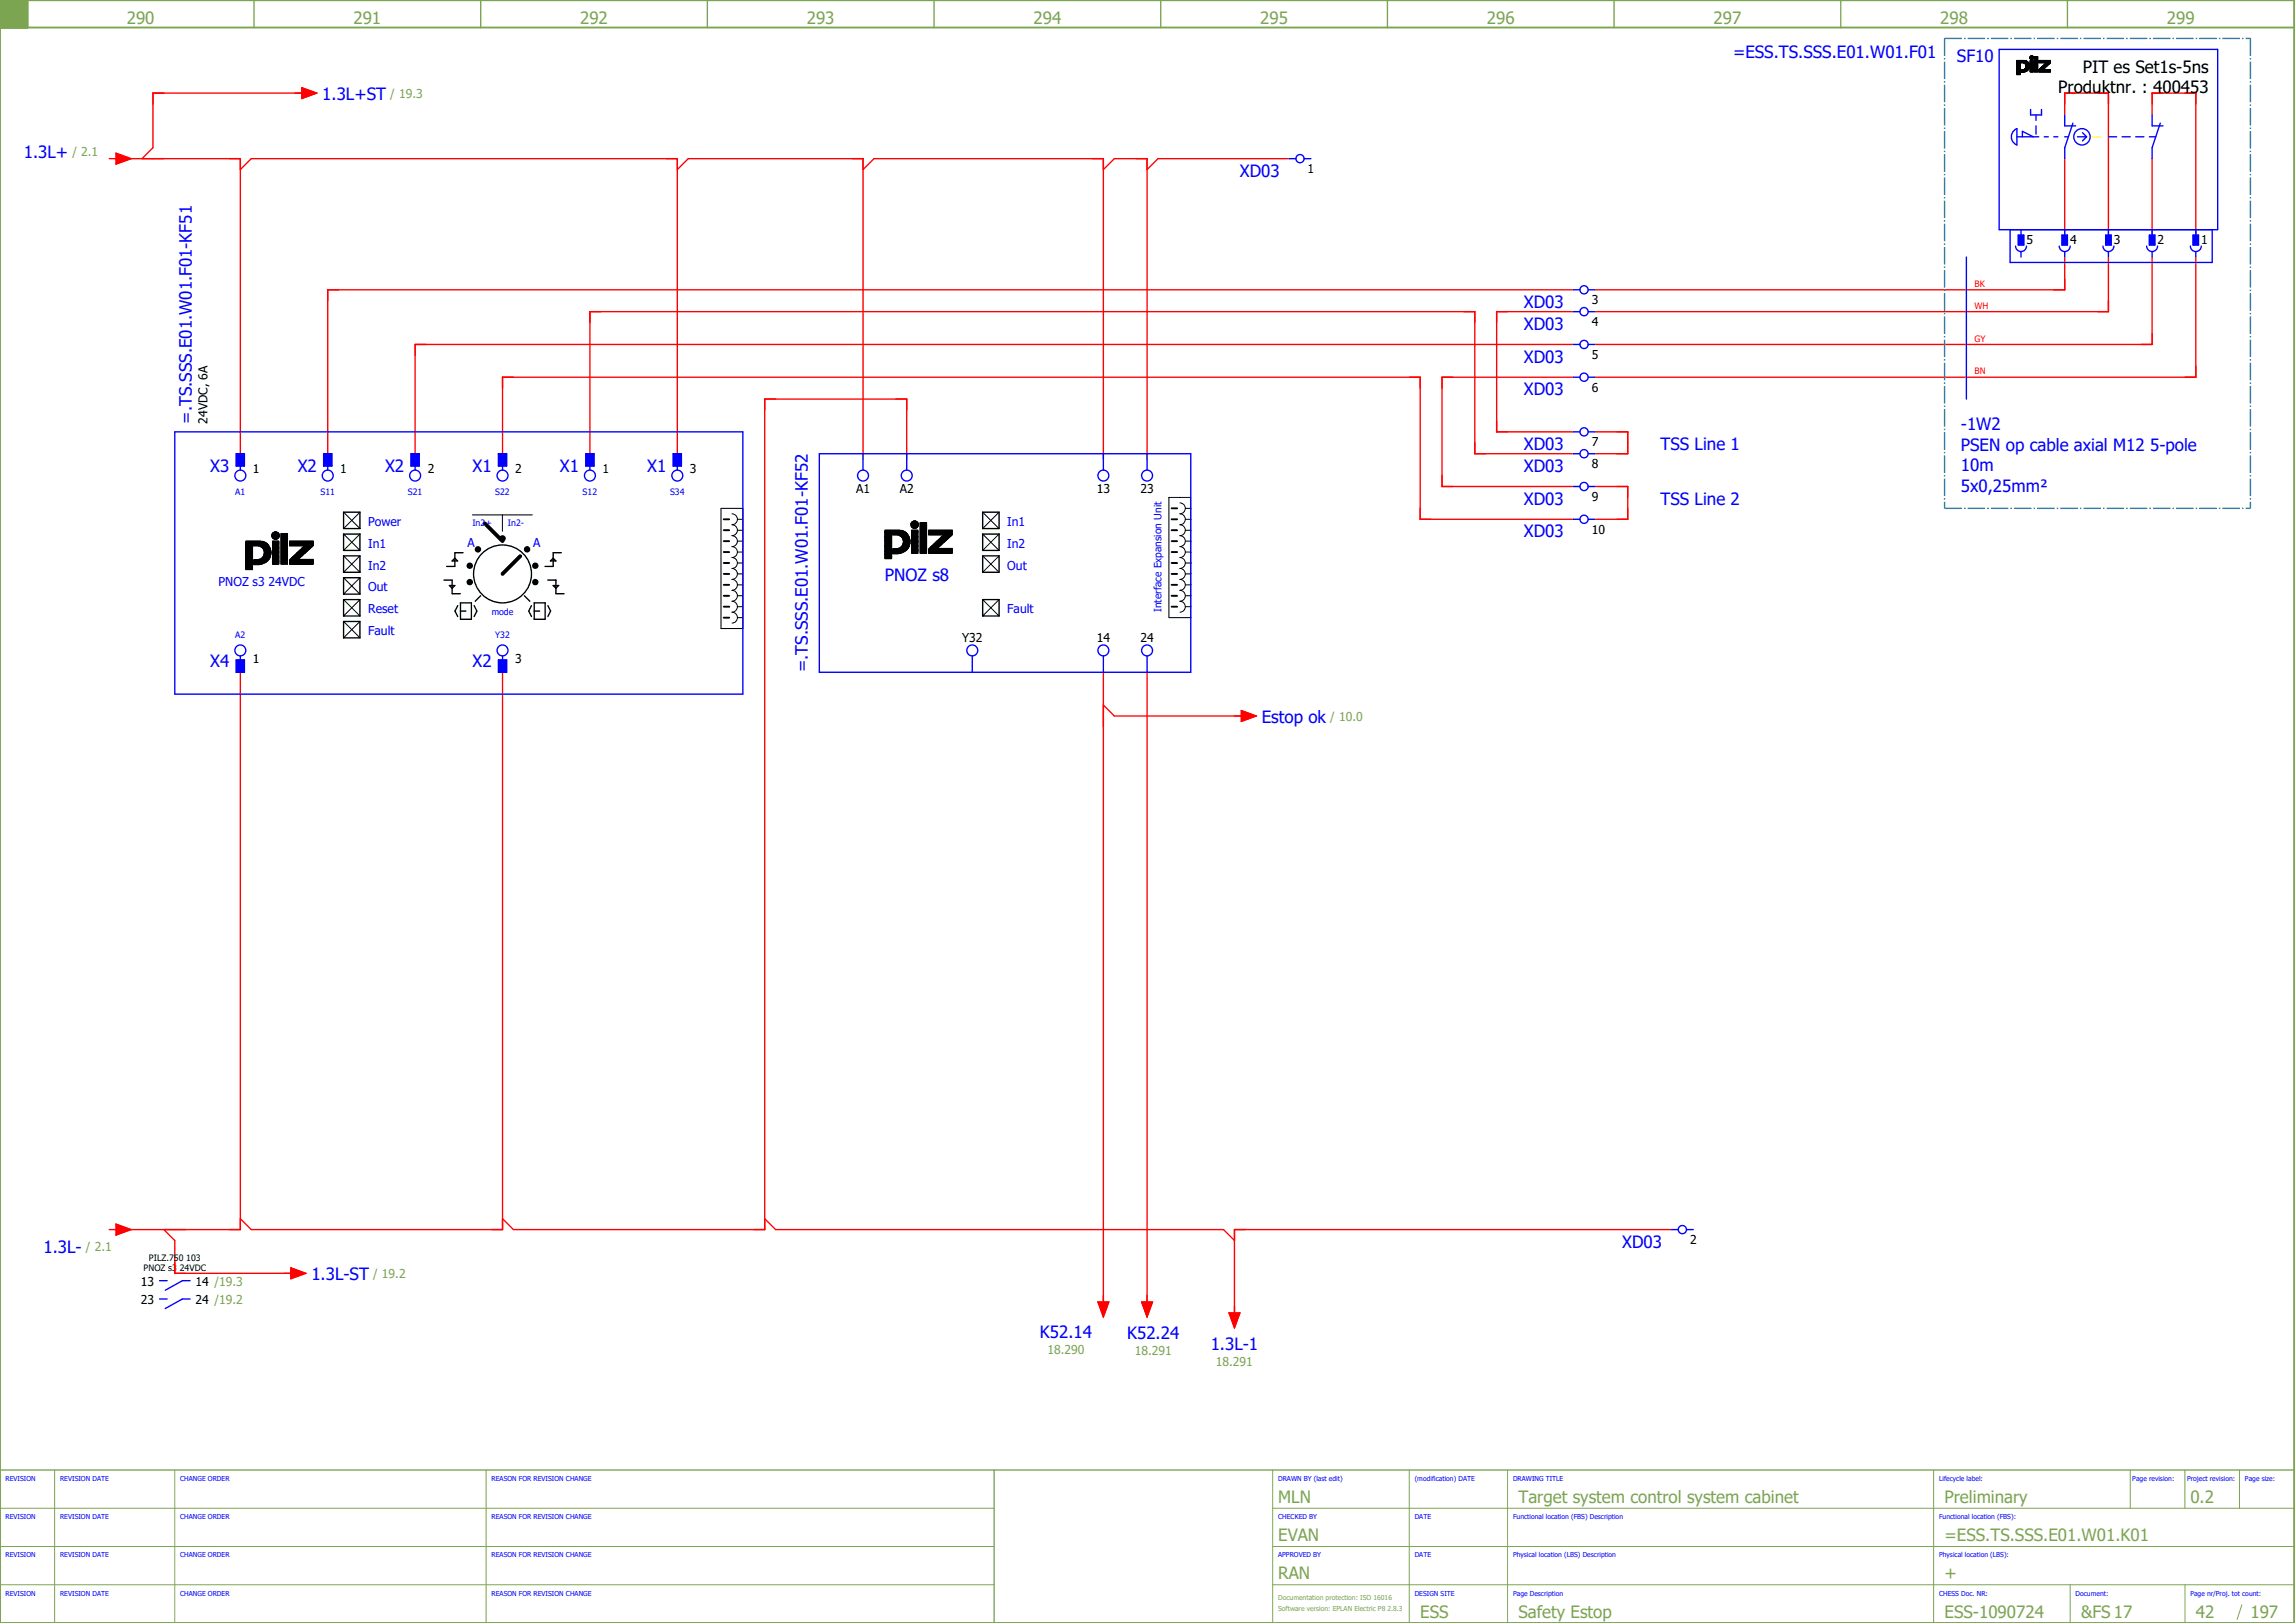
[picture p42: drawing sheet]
<svg xmlns="http://www.w3.org/2000/svg" width="420mm" height="297mm" viewBox="0 0 420 297" stroke-linecap="round" stroke-linejoin="round" font-family="sans-serif">
<defs><g id="words">
<g font-size="3.1" fill="#7ca552">
<text x="23.2" y="4.4">290</text>
<text x="64.7" y="4.4">291</text>
<text x="106.2" y="4.4">292</text>
<text x="147.7" y="4.4">293</text>
<text x="189.2" y="4.4">294</text>
<text x="230.7" y="4.4">295</text>
<text x="272.2" y="4.4">296</text>
<text x="313.7" y="4.4">297</text>
<text x="355.2" y="4.4">298</text>
<text x="396.7" y="4.4">299</text>
<text x="234" y="275">MLN</text>
<text x="278" y="275">Target system control system cabinet</text>
<text x="356" y="275">Preliminary</text>
<text x="401" y="275">0.2</text>
<text x="234" y="282">EVAN</text>
<text x="356" y="282">=ESS.TS.SSS.E01.W01.K01</text>
<text x="234" y="289">RAN</text>
<text x="356" y="289">+</text>
<text x="260" y="296">ESS</text>
<text x="278" y="296">Safety Estop</text>
<text x="356" y="296">ESS-1090724</text>
<text x="381" y="296">&amp;FS 17</text>
<text x="402" y="296">42</text>
<text x="412" y="296">197</text>
</g>
<g font-size="3.1" fill="#00f">
<text x="317.3" y="10.6">=ESS.TS.SSS.E01.W01.F01</text>
<text x="358.3" y="11.4">SF10</text>
<text x="59" y="18.3">1.3L+ST</text>
<text x="4.4" y="29">1.3L+</text>
<text x="227" y="32.3">XD03</text>
<text x="279" y="56.3">XD03</text>
<text x="279" y="60.3">XD03</text>
<text x="279" y="66.3">XD03</text>
<text x="35.1" y="77.5" transform="rotate(-90 35.1 77.5)">=.TS.SSS.E01.W01.F01-KF51</text>
<text x="279" y="72.3">XD03</text>
<text x="279" y="82.3">XD03</text>
<text x="304" y="82.4">TSS Line 1</text>
<text x="359" y="82.5">PSEN op cable axial M12 5-pole</text>
<text x="359" y="78.7">-1W2</text>
<text x="38.5" y="86.4">X3</text>
<text x="54.5" y="86.4">X2</text>
<text x="70.5" y="86.4">X2</text>
<text x="86.5" y="86.4">X1</text>
<text x="102.5" y="86.4">X1</text>
<text x="118.5" y="86.4">X1</text>
<text x="279" y="86.3">XD03</text>
<text x="359" y="90">5x0,25mm²</text>
<text x="359" y="86.2">10m</text>
<text x="279" y="92.3">XD03</text>
<text x="304" y="92.4">TSS Line 2</text>
<text x="279" y="98.3">XD03</text>
<text x="162" y="106.4">PNOZ s8</text>
<text x="38.5" y="122.1">X4</text>
<text x="86.5" y="122.1">X2</text>
<text x="147.9" y="123" transform="rotate(-90 147.9 123)">=.TS.SSS.E01.W01.F01-KF52</text>
<text x="231" y="132.3">Estop ok</text>
<text x="8" y="229.3">1.3L-</text>
<text x="297" y="228.3">XD03</text>
<text x="57" y="234.3">1.3L-ST</text>
<text x="190.4" y="244.9">K52.14</text>
<text x="206.4" y="245.1">K52.24</text>
<text x="221.6" y="247.1">1.3L-1</text>
</g>
<g font-size="3.1">
<text x="376.8" y="17.1">Produktnr. : 400453</text>
<text x="381.3" y="13.3">PIT es Set1s-5ns</text>
</g>
<g font-size="2.2" fill="#7ca552">
<text x="71.4" y="17.9">/ 19.3</text>
<text x="13.3" y="28.6">/ 2.1</text>
<text x="243.5" y="131.9">/ 10.0</text>
<text x="15.7" y="229">/ 2.1</text>
<text x="68.3" y="233.9">/ 19.2</text>
<text x="191.8" y="247.8">18.290</text>
<text x="207.7" y="248">18.291</text>
<text x="222.6" y="250">18.291</text>
</g>
<g font-size="2.2">
<text x="239.4" y="31.7">1</text>
<text x="371" y="44.7">5</text>
<text x="379" y="44.7">4</text>
<text x="387" y="44.7">3</text>
<text x="395" y="44.7">2</text>
<text x="403" y="44.7">1</text>
<text x="291.4" y="55.7">3</text>
<text x="291.4" y="59.7">4</text>
<text x="291.4" y="65.7">5</text>
<text x="291.4" y="71.7">6</text>
<text x="38" y="77.5" transform="rotate(-90 38 77.5)">24VDC, 6A</text>
<text x="291.4" y="81.7">7</text>
<text x="46.3" y="86.6">1</text>
<text x="62.3" y="86.6">1</text>
<text x="78.3" y="86.6">2</text>
<text x="94.3" y="86.6">2</text>
<text x="110.3" y="86.6">1</text>
<text x="126.3" y="86.6">3</text>
<text x="291.4" y="85.7">8</text>
<text x="156.7" y="90.3">A1</text>
<text x="164.7" y="90.3">A2</text>
<text x="200.8" y="90.3">13</text>
<text x="208.8" y="90.3">23</text>
<text x="291.4" y="91.7">9</text>
<text x="291.4" y="97.7">10</text>
<text x="176.1" y="117.6">Y32</text>
<text x="200.8" y="117.6">14</text>
<text x="208.8" y="117.6">24</text>
<text x="46.3" y="121.3">1</text>
<text x="94.3" y="121.3">3</text>
<text x="309.4" y="227.7">2</text>
<text x="25.8" y="235.3">13</text>
<text x="25.8" y="238.6">23</text>
<text x="35.8" y="235.3">14 /19.3</text>
<text x="35.8" y="238.6">24 /19.2</text>
</g>
<g font-size="2.2" fill="#00f">
<text x="67.4" y="96.2">Power</text>
<text x="67.4" y="100.2">In1</text>
<text x="85.6" y="100">A</text>
<text x="97.6" y="100">A</text>
<text x="184.4" y="96.2">In1</text>
<text x="184.4" y="100.2">In2</text>
<text x="40" y="107.3">PNOZ s3 24VDC</text>
<text x="67.4" y="104.2">In2</text>
<text x="184.4" y="104.2">Out</text>
<text x="67.4" y="108.2">Out</text>
<text x="67.4" y="112.2">Reset</text>
<text x="184.4" y="112.2">Fault</text>
<text x="67.4" y="116.2">Fault</text>
</g>
<text font-size="1.9" fill="#00f" x="212.6" y="112" transform="rotate(-90 212.6 112)">Interface Expansion Unit</text>
<g font-size="1.6" fill="#f00">
<text x="361.5" y="52.5">BK</text>
<text x="361.5" y="56.5">WH</text>
<text x="361.5" y="62.5">GY</text>
<text x="361.5" y="68.5">BN</text>
</g>
<g font-size="1.6" fill="#00f">
<text x="43.1" y="90.7">A1</text>
<text x="58.7" y="90.7">S11</text>
<text x="74.7" y="90.7">S21</text>
<text x="90.7" y="90.7">S22</text>
<text x="106.7" y="90.7">S12</text>
<text x="122.7" y="90.7">S34</text>
<text x="86.5" y="96.2">In2+</text>
<text x="93" y="96.2">In2-</text>
<text x="90" y="112.5">mode</text>
<text x="43.1" y="116.7">A2</text>
<text x="90.7" y="116.7">Y32</text>
</g>
<g font-size="1.6">
<text x="26.3" y="232.7">PNOZ s3 24VDC</text>
<text x="27.3" y="230.8">PILZ.750 103</text>
</g>
<g font-size="1.2" fill="#00f">
<text x="1" y="271">REVISION</text>
<text x="11" y="271">REVISION DATE</text>
<text x="33" y="271">CHANGE ORDER</text>
<text x="90" y="271">REASON FOR REVISION CHANGE</text>
<text x="234" y="271">DRAWN BY (last edit)</text>
<text x="259" y="271">(modification) DATE</text>
<text x="277" y="271">DRAWING TITLE</text>
<text x="355" y="271">Lifecycle label:</text>
<text x="390.4" y="271">Page revision:</text>
<text x="400.4" y="271">Project revision:</text>
<text x="411" y="271">Page size:</text>
<text x="1" y="278">REVISION</text>
<text x="11" y="278">REVISION DATE</text>
<text x="33" y="278">CHANGE ORDER</text>
<text x="90" y="278">REASON FOR REVISION CHANGE</text>
<text x="234" y="278">CHECKED BY</text>
<text x="259" y="278">DATE</text>
<text x="277" y="278">Functional location (FBS) Description</text>
<text x="355" y="278">Functional location (FBS):</text>
<text x="1" y="285">REVISION</text>
<text x="11" y="285">REVISION DATE</text>
<text x="33" y="285">CHANGE ORDER</text>
<text x="90" y="285">REASON FOR REVISION CHANGE</text>
<text x="234" y="285">APPROVED BY</text>
<text x="259" y="285">DATE</text>
<text x="277" y="285">Physical location (LBS) Description</text>
<text x="355" y="285">Physical location (LBS):</text>
<text x="1" y="292">REVISION</text>
<text x="11" y="292">REVISION DATE</text>
<text x="33" y="292">CHANGE ORDER</text>
<text x="90" y="292">REASON FOR REVISION CHANGE</text>
<text x="259" y="292">DESIGN SITE</text>
<text x="277" y="292">Page Description</text>
<text x="355" y="292">CHESS Doc. NR:</text>
<text x="380" y="292">Document:</text>
<text x="401" y="292">Page nr/Proj. tot count:</text>
</g>
<g font-size="1.2" fill="#7ca552">
<text x="234" y="292.8">Documentation protection: ISO 16016</text>
<text x="234" y="294.8">Software version: EPLAN Electric P8 2.8.3</text>
</g>
</g></defs>
<path d="M0 5h420M0 0h420v297h-420zM5 0v5" fill="none" stroke="#7ca552" stroke-width=".35"/>
<path d="M0 5h5M46.5 0v5M88 0v5M129.5 0v5M171 0v5M212.5 0v5M254 0v5M295.5 0v5M337 0v5M378.5 0v5M182 269v28M420 269h-420v28" fill="none" stroke="#7ca552" stroke-width=".25"/>
<path d="M0 0h5v5h-5z" fill="#7ca552" stroke="#7ca552" stroke-width=".18"/>
<g fill="none" stroke="#7ca552" stroke-width=".18">
<path d="M0 276h182M10 269v28M32 269v28M89 269v28M233 276h187M233 269v28M258 269v28M276 269v28M354 269v28M390 269v7M400 269v7M410 269v7"/>
<path d="M0 283h182M0 290h182M233 283h187M233 290h187M379 290v7M400 290v7M410.4 293.6l-.8 2.8"/>
</g>
<g fill="none" stroke="#f00" stroke-width=".25">
<path d="M55.2 16l2.8 1-2.8 1zM56 17h-28v10l-2 2M20 29h1.2M21.2 28l2.8 1-2.8 1zM22 29h22v54M44 31l2-2h78v54M124 31l2-2h32v55M158 31l2-2h42v55M202 31l2-2h6v55M236 29h-24l-2 2M378 21v-4h8v26M378 29v14"/>
<path d="M394 21v-4h8v26M394 29v14M288 57h-14v22h14M288 53h-228v30M378 47v6h-86M386 47v10h-94M394 47v16h-102M402 47v22h-110M288 69h-24v20h24M288 63h-212v20M292 79h6v4h-6M92 83v-14h168v26h28"/>
<path d="M108 83v-26h162v26h18M166 84v-11h-26v152h-46l-2-2M292 89h6v6h-6M44 123v102h-22M92 123v102h-46l-2-2M202 123v116M202 129l2 2h24M210 123v116M227.2 130l2.8 1-2.8 1zM20 225h1.2M21.2 224l2.8 1-2.8 1zM30 225l2 2v6h22"/>
<path d="M53.3 232l2.7 1-2.7 1zM140 223l2 2h82l2 2M201 238.3h2l-1 2.7zM209 238.3h2l-1 2.7zM306 225h-80v16M225 240.3h2l-1 2.7z"/>
</g>
<g fill="none" stroke="#000" stroke-width=".18">
<path d="M369.2 11.1h1.4M369.2 11.3h2M369.2 11.2h1.9M369.2 11.2h1.8M369.2 11.1h1.7M369.2 11.1h1.6M369.2 13.7h.7M369.2 13.6h.7M369.2 13.5h.7M369.2 13.4h.7M369.2 13.3h.7M369.2 13.2h.7"/>
<path d="M369.2 13.1h.7M369.2 12.9h.7M369.2 12.8h.7M369.2 12.7h.7M369.2 13h.7M369.2 12.6h.7M369.2 12.5h.7M369.2 12.4h.7M369.2 12.3h.7M369.2 12.2h.7M369.2 12.1h.7M369.2 12h.7"/>
<path d="M369.2 11.9h.7M369.2 11.8h.7M369.2 11.7h.7M369.2 11.6h.7M369.2 11.5h.7M369.2 11.5h2.2M369.2 11.4h2.1M370 13.2h.5M370 13h1.2M370.4 11.5l1 .1M370.4 12.7h1M370.6 11.6h.8"/>
<path d="M370.6 12.7h.8M370.7 11.6h.7M370.7 13.2h-.7M370.7 11.7h.8M370.8 12.6h.7M370.8 11.7h.7M370.8 12.5h.7M370.8 11.8h.7M370.8 13.1l-.8 .1M370.8 12.4h.7M370.9 12.4h.6M370.9 11.9h.6"/>
<path d="M370.9 12.3h.6M370.9 12.2h.6M370.9 12h.6M370.9 13.1h-.9M370.9 12l.7 .1M371.1 13l-1.1 .1M371.1 13h-1.1M371.2 12.9h-1.2M371.3 12.9h-1.3M371.3 12.8h-1.3M371.4 12.8h-1.4M371.4 12.7h-.9"/>
<path d="M371.5 12.6h-.8M371.6 12.1l-.7 .1M371.6 12.1h-.7M371.6 10.6h.7M371.6 10.5h.7M371.6 10.7h.7M371.6 10.4h.7M371.7 10.8h.6M371.7 10.4h.6M371.7 11.1h.6M371.7 11.3h.6M371.7 11.2h.6"/>
<path d="M371.7 13.2h.6M371.7 13.1h.6M371.7 12.9h.6M371.7 12.8h.6M371.7 12.7h.6M371.7 13h.6M371.7 12.6h.6M371.7 12.5h.6M371.7 12.4h.6M371.7 12.3h.6M371.7 12.2h.6M371.7 12.1h.6"/>
<path d="M371.7 12h.6M371.7 11.9h.6M371.7 11.8h.6M371.7 11.7h.6M371.7 11.6h.6M371.7 11.5h.6M371.7 11.4h.6M371.7 10.8h.5M371.7 10.3h.5M371.8 10.3h.3M371.8 10.9h.3M371.8 10.2h.3"/>
<path d="M372.3 10.7h-.6M372.5 11h.6M372.5 10.9h.6M372.5 10.8h.6M372.5 10.7h.6M372.5 10.6h.6M372.5 11.3h.6M372.5 11.2h.6M372.5 11.1h.6M372.5 13.2h.6M372.5 13.1h.6M372.5 10.5h.6"/>
<path d="M372.5 10.4h.6M372.5 12.9h.6M372.5 12.8h.6M372.5 12.7h.6M372.5 13h.6M372.5 12.6h.6M372.5 12.5h.6M372.5 12.4h.6M372.5 12.3h.6M372.5 12.2h.6M372.5 12.1h.6M372.5 12h.6"/>
<path d="M372.5 11.9h.6M372.5 11.8h.6M372.5 11.7h.6M372.5 11.6h.6M372.5 11.5h.6M372.5 11.4h.6M373.2 11.1h2.2M373.2 11.3h2.2M373.2 11.2h2.2M373.2 13.2h2.2M373.2 13.1h2.2M373.2 12.9h2.2"/>
<path d="M373.2 12.8h2.2M373.2 13h2.2M373.2 11.5h2.2M373.2 11.4h2.2M373.3 12.7h2.1M373.6 12.5h.8M373.9 12.2h.8M374.1 12.7h-.8M374.2 12.6l-.8 .1M374.2 11.9h.8M374.2 12.6h-.8M374.3 11.8h.8"/>
<path d="M374.3 12.5l-.8 .1M374.3 12.5h-.8M374.4 12.4h-.8M374.5 12.4h-.8M374.5 11.6h.8M374.5 12.3h-.8M374.6 12.3h-.8M374.6 12.2h-.8M374.7 12.1l-.8 .1M374.8 12.1h-.8M374.8 12l-.8 .1M374.9 12h-.9"/>
<path d="M374.9 11.9l-.8 .1M375 11.9h-.8M375.1 11.8h-.8M375.2 11.7h-.9M375.2 11.7h-.8M375.3 11.6h-.8M375.4 11.5l-.9 .1M45 99.1h3.1M45 99h2.7M45 99.6h4M45 99.5h3.9M45 99.4h3.8"/>
<path d="M45 99.3h3.7M45 99.3h3.6M45 99.2h3.5M45 99.2h3.3M45 99.1h3.3M45 100h1.2M45 99.9h4.2M45 99.8h4.2M45 99.7h4.1M47.3 100h2M49.8 98.1h1.3M49.8 98h1.3"/>
<path d="M49.8 98.3h1.3M49.8 98.2h1.3M49.8 97.9h1.3M49.8 97.8h1.3M49.8 98.4h1.3M49.8 97.7h1.3M49.8 97.6h1.3M49.9 99.1h1.2M49.9 99h1.2M49.9 99.6h1.2M49.9 99.5h1.2M49.9 99.4h1.2"/>
<path d="M49.9 99.3h1.2M49.9 99.2h1.2M49.9 100h1.2M49.9 99.9h1.2M49.9 99.8h1.2M49.9 99.7h1.2M49.9 98.5h1.1M49.9 97.6h1.1M50 98.5h.9M50 97.5h.9M50 98.6h.9M50.1 98.6h.7"/>
<path d="M50.1 97.4h.7M50.1 98.7h.6M50.3 98.7h.4M50.3 97.3h.4M51.5 99h1.1M51.5 98.9h1.1M51.5 98.8h1.1M51.5 98.7h1.1M51.5 98.6h1.1M51.5 98.5h1.1M51.5 98.4h1.1M51.5 98.3h1.1"/>
<path d="M51.5 98.2h1.1M51.5 98.1h1.1M51.5 98h1.1M51.5 99.5h1.1M51.5 99.4h1.1M51.5 99.3h1.1M51.5 99.2h1.1M51.5 99.1h1.1M51.5 97.9h1.1M51.5 97.8h1.1M51.5 97.7h1.1M51.5 97.6h1.1"/>
<path d="M51.5 100h1.1M51.5 99.9h1.1M51.5 99.8h1.1M51.5 99.7h1.1M51.5 99.6h1.1M53 99.1h4.4M53 99h4.4M53 99.6h4.4M53 99.5h4.4M53 99.4h4.4M53 99.3h4.4M53 99.2h4.4"/>
<path d="M53 99.9h4.3M53 99.9h4.4M53 99.8h4.4M53 99.7h4.4M55.6 100h1.7M62.9 93.7l3 3M62.9 97.7l3 3M65.9 93.7l-3 3M65.9 97.7l-3 3M86.5 94.2h11M92 94.2v3M132 93h4v22h-4z"/>
<path d="M134 94a1 1 0 0 1 1 1 1 1 0 0 1-1 1 1 1 0 0 1 1 1 1 1 0 0 1-1 1 1 1 0 0 1 1 1 1 1 0 0 1-1 1 1 1 0 0 1 1 1 1 1 0 0 1-1 1 1 1 0 0 1 1 1 1 1 0 0 1-1 1 1 1 0 0 1 1 1 1 1 0 0 1-1 1 1 1 0 0 1 1 1 1 1 0 0 1-1 1 1 1 0 0 1 1 1 1 1 0 0 1-1 1 1 1 0 0 1 1 1 1 1 0 0 1-1 1 1 1 0 0 1 1 1 1 1 0 0 1-1 1M135 99h1M135 97h1M135 95h1M162 99.1h1.3M162 97h2.7M162 99h1.3M162 98.9h1.3M162 98.8h1.3M162 98.7h1.3M162 98.6h1.3M162 98.5h1.3"/>
<path d="M162 98.4h1.3M162 98.3h1.3M162 98.2h1.3M162 98.1h1.3M162 99.6h1.3M162 99.5h1.3M162 99.4h1.3M162 99.3h1.3M162 99.2h1.3M162 98h1.3M162 97.9h4.3M162 97.9h4.2"/>
<path d="M162 97.8h4.2M162 97.7h4.1M162 97.6h4M162 97.5h3.9M162 97.4h3.8M162 100h1.3M162 99.9h1.3M162 99.8h1.3M162 99.7h1.3M162 97.3h3.7M162 97.3h3.6M162 97.2h3.5"/>
<path d="M162 97.2h3.4M162 97.1h3.2M162 97.1h3.1M164.3 98h2M164.6 98h1.7M164.7 98.1h1.6M164.8 98.1h1.5M164.8 98.2h1.6M165 98.2h1.4M165 98.3h1.4M165 98.3h1.5M165.1 98.4h1.4"/>
<path d="M165.1 100h1.4M165.1 99.9h1.4M165.2 99.9h1.3M165.2 98.5h1.3M165.2 99.8h1.3M165.2 98.6h1.3M165.2 98.7h1.3M165.2 99.7h1.3M165.3 99.6h1.2M165.3 98.7h1.3M165.3 99.6h1.3M165.3 98.8h1.3"/>
<path d="M165.3 99.5h1.3M165.3 99.4h1.3M165.4 98.9h1.2M165.4 99.4h1.2M165.4 99.3h1.2M165.4 99.1h1.2M165.4 99h1.2M165.4 99.2h1.2M166.7 96.1h1.5M166.7 96h1.5M166.8 96.3h1.3M166.8 96.2h1.3"/>
<path d="M166.8 96.2h1.4M166.8 96.1h1.4M166.8 95.9h1.4M166.8 95.9h1.3M166.8 95.8h1.3M166.8 96.4h1.3M166.8 95.7h1.3M166.9 96.4h1.1M166.9 95.7h1.1M166.9 95.6h1.1M166.9 99.1h1.1M166.9 97h1.1"/>
<path d="M166.9 99h1.1M166.9 98.9h1.1M166.9 98.8h1.1M166.9 98.7h1.1M166.9 98.6h1.1M166.9 98.5h1.1M166.9 98.4h1.1M166.9 98.3h1.1M166.9 98.2h1.1M166.9 98.1h1.1M166.9 99.6h1.1M166.9 99.5h1.1"/>
<path d="M166.9 99.4h1.1M166.9 99.3h1.1M166.9 99.2h1.1M166.9 98h1.1M166.9 97.9h1.1M166.9 97.8h1.1M166.9 97.7h1.1M166.9 97.6h1.1M166.9 97.5h1.1M166.9 97.4h1.1M166.9 100h1.1M166.9 99.9h1.1"/>
<path d="M166.9 99.8h1.1M166.9 99.7h1.1M166.9 97.3h1.1M166.9 97.2h1.1M166.9 97.1h1.1M166.9 96.5h1.1M166.9 95.5h1.1M167 96.6h.9M167 95.5h.9M167.1 96.6h.7M167.1 95.4h.7M167.1 96.7h.7"/>
<path d="M167.2 95.4h.5M167.3 96.7h.3M167.3 95.3h.3M168.4 99h1.3M168.4 97h1.3M168.4 98.9h1.3M168.4 98.8h1.3M168.4 98.7h1.3M168.4 98.6h1.3M168.4 98.5h1.3M168.4 98.4h1.3M168.4 98.3h1.3"/>
<path d="M168.4 98.2h1.3M168.4 98.1h1.3M168.4 98h1.3M168.4 99.5h1.3M168.4 99.4h1.3M168.4 99.3h1.3M168.4 99.2h1.3M168.4 99.1h1.3M168.4 97.9h1.3M168.4 97.8h1.3M168.4 97.7h1.3M168.4 97.6h1.3"/>
<path d="M168.4 97.5h1.3M168.4 97.4h1.3M168.4 97.3h1.3M168.4 100h1.3M168.4 99.9h1.3M168.4 99.8h1.3M168.4 99.7h1.3M168.4 99.6h1.3M168.4 96.9h1.3M168.4 96.8h1.3M168.4 96.7h1.3M168.4 96.6h1.3"/>
<path d="M168.4 96.5h1.3M168.4 96.4h1.3M168.4 96.3h1.3M168.4 96.2h1.3M168.4 96.1h1.3M168.4 96h1.3M168.4 97.2h1.3M168.4 97.1h1.3M168.4 95.9h1.3M168.4 95.8h1.3M168.4 95.7h1.3M168.4 95.6h1.3"/>
<path d="M170 97h4.3M170 97.9h4.3M170 97.8h4.3M170 97.7h4.3M170 97.6h4.3M170 97.5h4.3M170 97.4h4.3M170 97.3h4.3M170 97.2h4.3M170 97.1h4.3M170.5 100h1.6M170.6 99.9h1.5"/>
<path d="M170.6 99.9h1.6M170.7 99.8h1.5M170.7 99.8h1.6M170.8 99.7h1.5M170.8 99.7h1.6M170.9 99.6h1.6M171 99.6h1.5M171 99.5h1.6M171.1 99.4h1.6M171.2 99.4h1.5M171.2 99.3h1.6M171.3 99.3h1.6"/>
<path d="M171.3 99.2h1.6M171.4 99.2h1.6M171.4 99.1h1.6M171.5 99.1h1.5M171.5 99h1.6M171.6 99h1.6M171.6 98.9h1.6M171.7 98.9h1.6M171.7 98.8h1.6M171.8 98.8h1.6M171.9 98.7h1.5M171.9 98.7h1.6"/>
<path d="M171.9 98.6h1.7M172 98.6h1.6M172.1 98.5h1.5M172.1 98.5h1.6M172.2 98.4h1.6M172.3 98.3h1.6M172.4 98.2h1.6M172.4 98.2h1.7M172.5 98.1h1.6M172.5 98.1h1.7M172.6 98h1.6M172.7 98h1.6"/>
<path d="M179.9 93.7l3 3M179.9 97.7l3 3M182.9 93.7l-3 3M182.9 97.7l-3 3M214 91h4v22h-4zM216 98a1 1 0 0 1 1 1 1 1 0 0 1-1 1M216 96a1 1 0 0 1 1 1 1 1 0 0 1-1 1M216 94a1 1 0 0 1 1 1 1 1 0 0 1-1 1M216 92a1 1 0 0 1 1 1 1 1 0 0 1-1 1M217 93h1M217 99h1M217 97h1"/>
<path d="M217 95h1M45 103h1.2M45 101.1h1.2M45 104.3h1.2M45 104.2h1.2M45 104.1h1.2M45 104h1.2M45 103.9h1.2M45 103.8h1.2M45 103.7h1.2M45 103.6h1.2M45 103.5h1.2"/>
<path d="M45 103.4h1.2M45 103.3h1.2M45 103.2h1.2M45 103.1h1.2M45 102.7h1.2M45 102.6h1.2M45 102.5h1.2M45 102.4h1.2M45 102.9h1.2M45 102.8h1.2M45 102.3h1.2M45 102.2h1.2"/>
<path d="M45 102.1h1.2M45 102h1.2M45 101.9h1.2M45 101.8h1.2M45 101.7h1.2M45 101.6h1.2M45 101.5h1.2M45 101.4h1.2M45 101.3h1.2M45 101.2h1.2M45 101h1.2M45 100.9h1.2"/>
<path d="M45 100.8h1.2M45 100.7h1.2M45 100.6h1.2M45 100.5h1.2M45 100.4h1.2M45 100.3h1.2M45 100.2h1.2M45 100.1h1.2M46.4 103h2.1M46.4 103.4h1.1M46.4 103.3h1.2M46.4 103.3h1.5"/>
<path d="M46.4 103.2h1.7M46.4 103.2h1.8M46.4 103.1h1.9M46.4 102.7h2.6M46.4 102.6h2.6M46.4 102.6h2.7M46.4 102.5h2.8M46.4 102.4h2.8M46.4 103.1h2M46.4 103h2.2M46.4 102.9h2.3M46.4 102.9h2.4"/>
<path d="M46.4 102.8h2.4M46.4 102.8h2.5M47.4 102.4h1.8M47.5 102.3h1.8M47.6 100h1.7M47.7 100.1h1.7M47.7 102.3h1.6M47.8 102.2h1.6M47.8 100.1h1.6M47.9 100.2h1.5M47.9 102.2h1.5M47.9 102.1h1.5"/>
<path d="M48 102.1h1.4M48 100.3h1.4M48 102h1.4M48.1 100.3h1.3M48.1 102h1.3M48.1 100.4h1.4M48.1 101.9h1.4M48.2 100.5h1.3M48.2 101.8h1.3M48.2 100.6h1.3M48.3 101.7h1.2M48.3 101.7h1.3"/>
<path d="M48.3 100.7h1.3M48.3 100.6h1.3M48.3 101.6h1.3M48.3 101.5h1.3M48.3 101.4h1.3M48.3 100.8h1.3M48.3 101.3h1.3M48.3 100.9h1.3M48.4 101.1h1.2M48.4 101.2h1.2M48.4 101h1.2M49.9 103h1.2"/>
<path d="M49.9 101.1h1.2M49.9 103.3h1.2M49.9 103.2h1.2M49.9 103.1h1.2M49.9 102.7h1.2M49.9 102.6h1.2M49.9 102.5h1.2M49.9 102.4h1.2M49.9 102.9h1.2M49.9 102.8h1.2M49.9 102.3h1.2M49.9 102.2h1.2"/>
<path d="M49.9 102.1h1.2M49.9 102h1.2M49.9 101.9h1.2M49.9 101.8h1.2M49.9 101.7h1.2M49.9 101.6h1.2M49.9 101.5h1.2M49.9 101.4h1.2M49.9 101.3h1.2M49.9 101.2h1.2M49.9 101h1.2M49.9 100.9h1.2"/>
<path d="M49.9 100.8h1.2M49.9 100.7h1.2M49.9 100.6h1.2M49.9 100.5h1.2M49.9 100.4h1.2M49.9 100.3h1.2M49.9 100.2h1.2M49.9 100.1h1.2M51.5 103h1.1M51.5 101h1.1M51.5 103.2h1.1M51.5 103.1h1.1"/>
<path d="M51.5 102.7h1.1M51.5 102.6h1.1M51.5 102.5h1.1M51.5 102.4h1.1M51.5 102.3h1.1M51.5 102.9h1.1M51.5 102.8h1.1M51.5 102.2h1.1M51.5 102.1h1.1M51.5 102h1.1M51.5 101.9h1.1M51.5 101.8h1.1"/>
<path d="M51.5 101.7h1.1M51.5 101.6h1.1M51.5 101.5h1.1M51.5 101.4h1.1M51.5 101.3h1.1M51.5 101.2h1.1M51.5 101.1h1.1M51.5 100.9h1.1M51.5 100.8h1.1M51.5 100.7h1.1M51.5 100.6h1.1M51.5 100.5h1.1"/>
<path d="M51.5 100.4h1.1M51.5 100.3h1.1M51.5 100.2h1.1M51.5 100.1h1.1M53 103h4.4M53 103.3h4.4M53 103.2h4.4M53 103.1h4.4M53 102.7h4.4M53 102.6h4.4M53 102.5h4.4M53 102.9h4.4"/>
<path d="M53 102.8h4.4M53.1 102.4h4.3M53.1 102.3h1.6M53.2 102.3h1.6M53.3 102.2h1.5M53.3 102.1h1.6M53.4 102.1h1.6M53.5 102h1.5M53.5 102h1.6M53.6 101.9h1.5M53.6 101.9h1.6M53.7 101.8h1.5"/>
<path d="M53.7 101.8h1.6M53.8 101.7h1.6M53.9 101.7h1.5M53.9 101.6h1.5M53.9 101.6h1.6M54 101.5h1.6M54.1 101.5h1.5M54.1 101.4h1.6M54.2 101.3h1.6M54.3 101.3h1.6M54.3 101.2h1.6M54.4 101.2h1.5"/>
<path d="M54.4 101.1h1.6M54.5 101.1h1.6M54.5 101h1.6M54.6 101h1.6M54.6 100.9h1.6M54.7 100.9h1.6M54.8 100.8h1.5M54.8 100.8h1.6M54.8 100.7h1.6M54.9 100.7h1.6M55 100.6h1.5M55 100.6h1.6"/>
<path d="M55.1 100.5h1.6M55.2 100.4h1.6M55.3 100.3h1.6M55.4 100.2h1.6M55.4 100.2h1.7M55.5 100.1h1.6M55.6 100h1.6M62.9 101.7l3 3M62.9 105.7l3 3M62.9 109.7l3 3M62.9 113.7l3 3M65.9 101.7l-3 3"/>
<path d="M65.9 105.7l-3 3M65.9 109.7l-3 3M65.9 113.7l-3 3M135 113h1M135 111h1M135 109h1M135 107h1M135 105h1M135 103h1M135 101h1M162 101.1h1.3M162 102.3h1.3"/>
<path d="M162 102.2h1.3M162 102.1h1.3M162 102h1.3M162 101.9h1.3M162 101.8h1.3M162 101.7h1.3M162 101.6h1.3M162 101.5h1.3M162 101.4h1.3M162 101.3h1.3M162 101.2h1.3M162 101h1.3"/>
<path d="M162 100.9h1.3M162 100.8h1.3M162 100.7h1.3M162 100.6h1.3M162 100.5h1.3M162 100.4h1.3M162 100.3h1.3M162 100.2h1.3M162 100.1h1.3M163.5 101.1h1.9M163.5 101.4h1M163.5 101.3h1.1"/>
<path d="M163.5 101.3h1.4M163.5 101.2h1.6M163.5 101.2h1.7M163.5 101.1h1.8M163.5 101h2M163.5 101h2.1M163.5 100.9h2.2M163.5 100.9h2.3M163.5 100.8h2.3M163.5 100.8h2.4M163.5 100.7h2.4M163.5 100.7h2.5"/>
<path d="M163.5 100.6h2.6M163.5 100.5h2.6M163.5 100.5h2.7M163.5 100.4h2.7M164.4 100.4h1.9M164.6 100.3h1.7M164.7 100.3h1.6M164.8 100.2h1.5M164.9 100.2h1.4M164.9 100.1h1.5M165 100.1h1.4M165 100h1.5"/>
<path d="M166.9 101.1h1.1M166.9 101.3h1.1M166.9 101.2h1.1M166.9 101h1.1M166.9 100.9h1.1M166.9 100.8h1.1M166.9 100.7h1.1M166.9 100.6h1.1M166.9 100.5h1.1M166.9 100.4h1.1M166.9 100.3h1.1M166.9 100.2h1.1"/>
<path d="M166.9 100.1h1.1M168.4 101h1.3M168.4 101.3h1.3M168.4 101.2h1.3M168.4 101.1h1.3M168.4 100.9h1.3M168.4 100.8h1.3M168.4 100.7h1.3M168.4 100.6h1.3M168.4 100.5h1.3M168.4 100.4h1.3M168.4 100.3h1.3"/>
<path d="M168.4 100.2h1.3M168.4 100.1h1.3M170 101.1h4.3M170 101.3h4.3M170 101.2h4.3M170 101h4.3M170 100.9h4.3M170 100.8h4.3M170 100.7h4.3M170 100.6h4.3M170 100.5h4.3M170.1 100.4h4.2"/>
<path d="M170.2 100.3h1.5M170.2 100.2h1.6M170.3 100.2h1.6M170.3 100.1h1.6M170.4 100.1h1.5M170.4 100h1.6M179.9 101.7l3 3M179.9 109.7l3 3M182.9 101.7l-3 3M182.9 109.7l-3 3M216 110a1 1 0 0 1 1 1 1 1 0 0 1-1 1M216 108a1 1 0 0 1 1 1 1 1 0 0 1-1 1"/>
<path d="M216 106a1 1 0 0 1 1 1 1 1 0 0 1-1 1M216 104a1 1 0 0 1 1 1 1 1 0 0 1-1 1M216 102a1 1 0 0 1 1 1 1 1 0 0 1-1 1M216 100a1 1 0 0 1 1 1 1 1 0 0 1-1 1M217 111h1M217 109h1M217 107h1M217 105h1M217 103h1M217 101h1"/>
</g>
<path d="M382.7 25h3.3" fill="none" stroke="#ff0" stroke-width=".2" stroke-dasharray="2 2" stroke-linecap="butt"/>
<g fill="none" stroke="#00f" stroke-width=".25">
<path d="M366 9h40v33h-40zM236 29h1.3M238.8 29h1.2M368.6 24l.6-.5v3a1.61 1.61 0 0 1-.6-2.5zM369.2 25h4M370.3 25v-1l2 1M371.8 20v1h2v-1M372.7 21v1M372.7 23v1.5M374.3 25h.7M376 25h.7M378 21v2h2"/>
<path d="M378 25h.7M379.5 22.5l-1.5 4.5v2M380.3 25h1.7M381.3 24.3l.7 .7M382 25l-.7 .8M386 25h1.5M388.5 25h1.5M391 25h1.5M393.5 25h1.1M394 21v2h2M395.5 22.5l-1.5 4.5v2M288 53h1.2"/>
<path d="M288 57h1.2M290.7 53h1.3M290.7 57h1.3M360 47v26M368 42v6h37v-6M369 45a1 1 0 0 0 1 1 1 1 0 0 0 1-1M369.5 43h1v1.8h-1zM370 42v1M370 46v1M377 45a1 1 0 0 0 1 1 1 1 0 0 0 1-1M377.5 43h1v1.8h-1zM378 42v1"/>
<path d="M378 46v1M385 45a1 1 0 0 0 1 1 1 1 0 0 0 1-1M385.5 43h1v1.8h-1zM386 42v1M386 46v1M393 45a1 1 0 0 0 1 1 1 1 0 0 0 1-1M393.5 43h1v1.8h-1zM394 42v1M394 46v1M401 45a1 1 0 0 0 1 1 1 1 0 0 0 1-1M401.5 43h1v1.8h-1zM402 42v1"/>
<path d="M402 46v1M32 79h104v48h-104zM288 79h1.2M288 63h1.2M288 69h1.2M290.7 79h1.3M290.7 63h1.3M290.7 69h1.3M43.2 83h1.5v2.3h-1.5zM44 85.3v.7M59.3 83h1.5v2.3h-1.5zM60 85.3v.7"/>
<path d="M75.2 83h1.5v2.3h-1.5zM76 85.3v.7M91.2 83h1.5v2.3h-1.5zM92 85.3v.7M107.3 83h1.5v2.3h-1.5zM108 85.3v.7M123.2 83h1.5v2.3h-1.5zM124 85.3v.7M150 83h68v40h-68zM158 83v3M166 83v3M202 83v3"/>
<path d="M210 83v3M288 83h1.2M288 89h1.2M288 95h1.2M290.7 83h1.3M290.7 89h1.3M290.7 95h1.3M43.2 120.8h1.5v2.2h-1.5zM44 120v.8M91.2 120.8h1.5v2.2h-1.5zM92 120v.8M178 120v3"/>
<path d="M202 120v3M210 120v3M29.2 234.4h1.4M29.2 237.7h1.4M34.8 234.4h-1.4l-3.1 1.7M34.8 237.7h-1.4l-3.1 1.8M306 225h1.3M308.8 225h1.2"/>
<circle cx="238" cy="29" r=".75"/>
<circle cx="381.2" cy="25" r="1.5"/>
<circle cx="290" cy="53" r=".75"/>
<circle cx="290" cy="57" r=".75"/>
<circle cx="290" cy="69" r=".75"/>
<circle cx="290" cy="63" r=".75"/>
<circle cx="290" cy="79" r=".75"/>
<circle cx="44" cy="87" r="1"/>
<circle cx="60" cy="87" r="1"/>
<circle cx="76" cy="87" r="1"/>
<circle cx="92" cy="87" r="1"/>
<circle cx="108" cy="87" r="1"/>
<circle cx="124" cy="87" r="1"/>
<circle cx="158" cy="87" r="1"/>
<circle cx="166" cy="87" r="1"/>
<circle cx="202" cy="87" r="1"/>
<circle cx="210" cy="87" r="1"/>
<circle cx="290" cy="95" r=".75"/>
<circle cx="290" cy="89" r=".75"/>
<circle cx="290" cy="83" r=".75"/>
<circle cx="44" cy="119" r="1"/>
<circle cx="92" cy="119" r="1"/>
<circle cx="178" cy="119" r="1"/>
<circle cx="202" cy="119" r="1"/>
<circle cx="210" cy="119" r="1"/>
<circle cx="308" cy="225" r=".75"/>
</g>
<g fill="#00f" stroke="#00f" stroke-width=".18">
<path d="M401.5 43h1v1.8h-1z"/>
<path d="M393.5 43h1v1.8h-1z"/>
<path d="M385.5 43h1v1.8h-1z"/>
<path d="M377.5 43h1v1.8h-1z"/>
<path d="M369.5 43h1v1.8h-1z"/>
<path d="M59.3 83h1.5v2.3h-1.5z"/>
<path d="M75.2 83h1.5v2.3h-1.5z"/>
<path d="M91.2 83h1.5v2.3h-1.5z"/>
<path d="M91.2 120.8h1.5v2.2h-1.5z"/>
<path d="M107.3 83h1.5v2.3h-1.5z"/>
<path d="M123.2 83h1.5v2.3h-1.5z"/>
<path d="M43.2 120.8h1.5v2.2h-1.5z"/>
<path d="M43.2 83h1.5v2.3h-1.5z"/>
</g>
<path d="M88.8 95.8l3.2 3.2M95.2 101.8l-3.2 3.2" fill="none" stroke="#000" stroke-width=".7"/>
<g fill="none" stroke="#000" stroke-width=".35">
<path d="M132.5 99h1M132.5 97h1M132.5 95h1M214.5 99h1M214.5 97h1M214.5 95h1M214.5 93h1M132.5 113h1M132.5 111h1M132.5 109h1M132.5 107h1M132.5 105h1"/>
<path d="M132.5 103h1M132.5 101h1M214.5 111h1M214.5 109h1M214.5 107h1M214.5 105h1M214.5 103h1M214.5 101h1"/>
</g>
<g fill="none" stroke="#000" stroke-width=".25">
<path d="M62.9 93.7h3v3h-3zM62.9 97.7h3v3h-3zM179.9 93.7h3v3h-3zM179.9 97.7h3v3h-3zM62.9 101.7h3v3h-3zM62.9 105.7h3v3h-3zM62.9 109.7h3v3h-3zM62.9 113.7h3v3h-3zM81.3 106.2h1.5v2.5h1.5M82.3 107.2h1l-.5 .5zM83.3 102.2l.5 .5h-1zM83.8 110.8l-.5 1 .5 1"/>
<path d="M84.3 110.3h2v3h-2zM84.3 111.8h1M84.8 101.2h-1.5v2.5h-1.5M86.8 110.8l.5 1-.5 1M88 109l-1 1M96 109l1 1M97.3 110.8l-.5 1 .5 1M97.8 110.3h2v3h-2zM97.8 111.8h1M100.3 106.2h1.5v2.5h1.5M100.3 110.8l.5 1-.5 1M100.8 102.7l.5-.5 .5 .5z"/>
<path d="M101.3 107.2h1l-.5 .5zM102.8 101.2h-1.5v2.5h-1.5M179.9 101.7h3v3h-3zM179.9 109.7h3v3h-3z"/>
<circle cx="92" cy="105" r="5.3"/>
</g>
<g fill="#000">
<circle cx="92" cy="98.5" r=".59"/>
<circle cx="86" cy="103.5" r=".59"/>
<circle cx="86" cy="106.5" r=".59"/>
<circle cx="87.5" cy="100.5" r=".59"/>
<circle cx="96.5" cy="100.5" r=".59"/>
<circle cx="98" cy="103.5" r=".59"/>
<circle cx="98" cy="106.5" r=".59"/>
</g>
<path d="M356 7h56M356 7v86M412 7v86M356 93h56" fill="none" stroke="#007f7f" stroke-width=".25" stroke-dasharray="3.2 .4 .3 .4" stroke-linecap="butt"/>
<g fill="#f00" stroke="#f00" stroke-width=".18">
<path d="M21.2 28l2.8 1-2.8 1z"/>
<path d="M21.2 224l2.8 1-2.8 1z"/>
<path d="M201 238.3h2l-1 2.7z"/>
<path d="M209 238.3h2l-1 2.7z"/>
<path d="M225 240.3h2l-1 2.7z"/>
<path d="M227.2 130l2.8 1-2.8 1z"/>
<path d="M55.2 16l2.8 1-2.8 1z"/>
<path d="M53.3 232l2.7 1-2.7 1z"/>
</g>
<use href="#words"/>
</svg>
